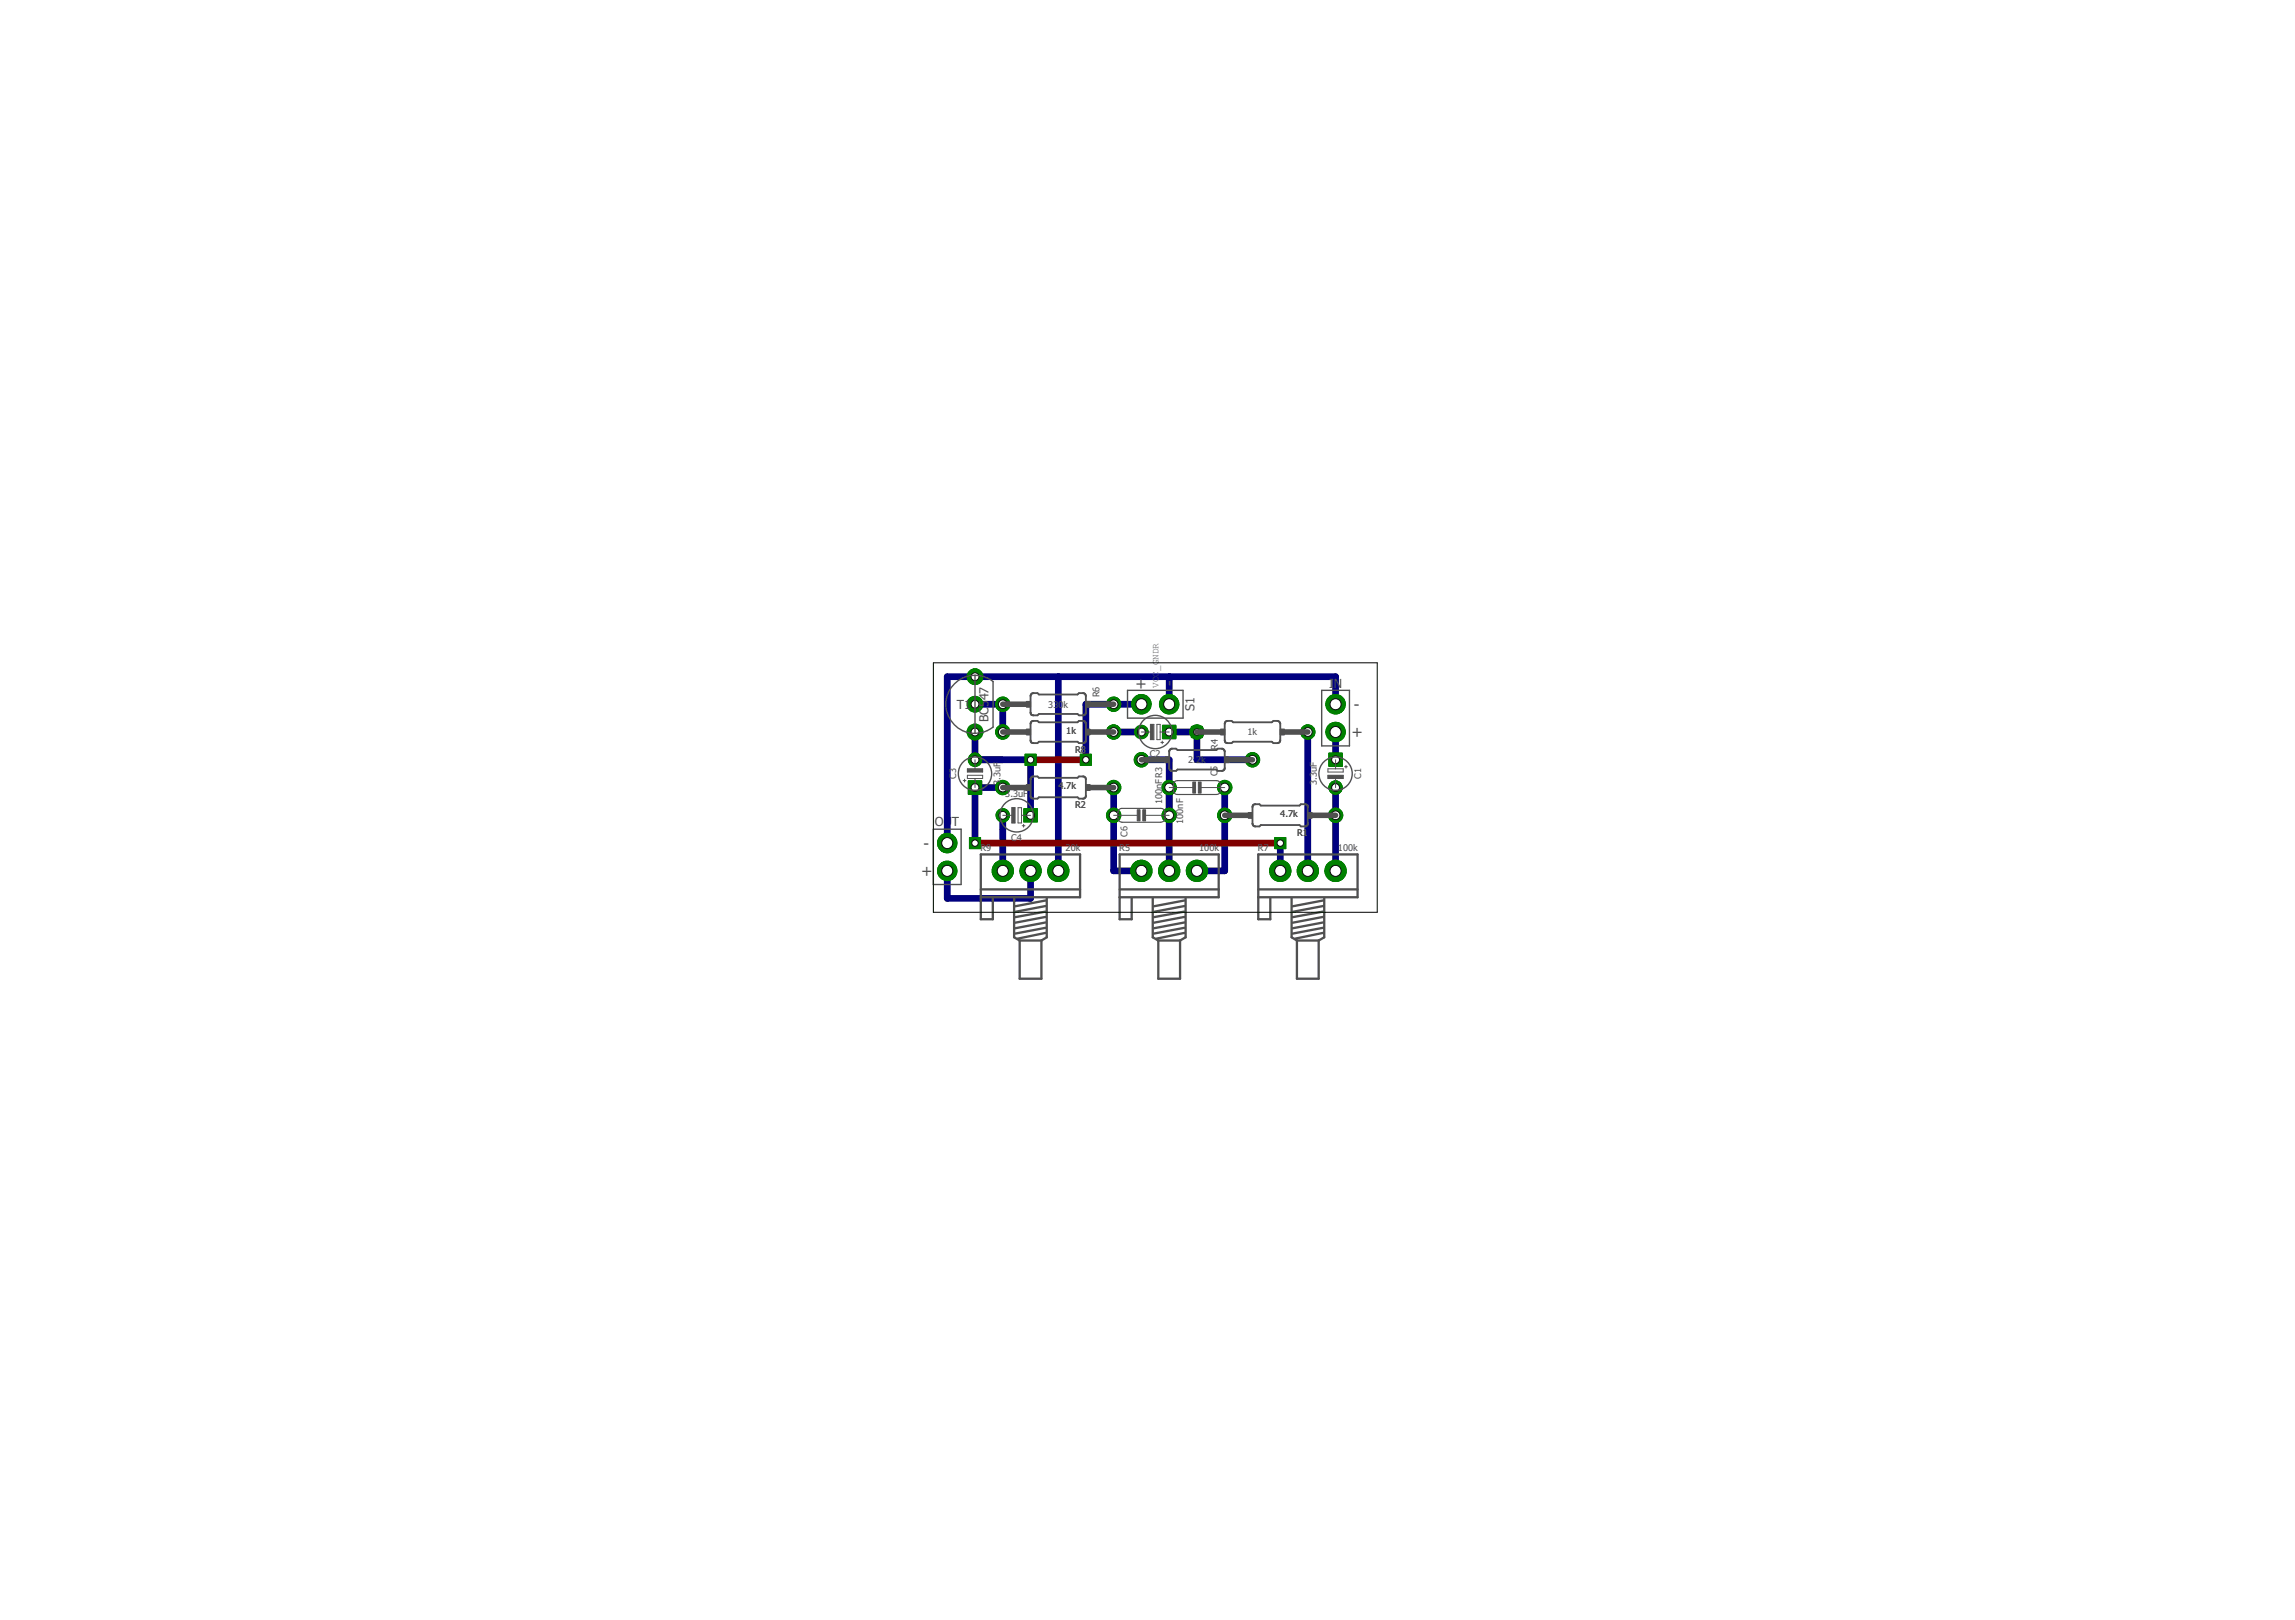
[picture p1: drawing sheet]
<svg xmlns="http://www.w3.org/2000/svg" width="210mm" height="148mm" viewBox="0 0 210 148" stroke-linecap="round" stroke-linejoin="round" font-family="sans-serif">
<defs><g id="words">
<g font-size="1.4" fill="#505050">
<text x="103.9" y="63">+</text>
<text x="107.4" y="62.8" transform="rotate(-90 107.4 62.8)">-</text>
<text x="123.8" y="64.9">-</text>
<text x="124.6" y="67.5" transform="rotate(-90 124.6 67.5)">+</text>
<text x="84.5" y="77.6">-</text>
<text x="85.2" y="80.2" transform="rotate(-90 85.2 80.2)">+</text>
</g>
<g font-size="1.1" fill="#505050">
<text x="87.5" y="64.8">T1</text>
<text x="109.3" y="65" transform="rotate(-90 109.3 65)">S1</text>
<text x="121.6" y="62.9">IN</text>
<text x="90.4" y="66" transform="rotate(-90 90.4 66)">BC547</text>
<text x="85.5" y="75.6">OUT</text>
</g>
<g font-size=".8" fill="#505050">
<text x="95.9" y="64.7">33</text>
<text x="96.8" y="64.7">0k</text>
<text x="100.6" y="63.8" transform="rotate(-90 100.6 63.8)">R6</text>
<text x="106" y="62.9" transform="rotate(-90 106 62.9)">VC</text>
<text x="106" y="61.9" transform="rotate(-90 106 61.9)">C_GNDR</text>
<text x="87.5" y="71.2" transform="rotate(-90 87.5 71.2)">C3</text>
<text x="91.5" y="71.8" transform="rotate(-90 91.5 71.8)">3.3uF</text>
<text x="97.5" y="67.1">1k</text>
<text x="98.3" y="68.9">R8</text>
<text x="105.2" y="69.3">C2</text>
<text x="108.7" y="69.8">2.2k</text>
<text x="111.4" y="71" transform="rotate(-90 111.4 71)">C5</text>
<text x="111.4" y="68.6" transform="rotate(-90 111.4 68.6)">R4</text>
<text x="114.1" y="67.3">1k</text>
<text x="120.4" y="71.8" transform="rotate(-90 120.4 71.8)">3.3uF</text>
<text x="124.5" y="71.2" transform="rotate(-90 124.5 71.2)">C1</text>
<text x="89.7" y="77.9">R9</text>
<text x="91.9" y="72.9">3.3uF</text>
<text x="92.5" y="76.9">C4</text>
<text x="96.8" y="72.2">4.7k</text>
<text x="97.5" y="77.9">20k</text>
<text x="98.3" y="73.9">R2</text>
<text x="102.4" y="77.9">R5</text>
<text x="103.1" y="76.6" transform="rotate(-90 103.1 76.6)">C6</text>
<text x="106.3" y="73.6" transform="rotate(-90 106.3 73.6)">100nFR3</text>
<text x="108.2" y="75.4" transform="rotate(-90 108.2 75.4)">100nF</text>
<text x="109.7" y="77.9">100k</text>
<text x="115.1" y="77.9">R7</text>
<text x="117.1" y="74.7">4.7k</text>
<text x="118.6" y="76.5">R1</text>
<text x="122.4" y="77.9">100k</text>
</g>
</g></defs>
<g fill="none" stroke="#000080" stroke-width=".61">
<path d="M86.6 79.7v2.5h7.7v-2.5M89.2 67v2.5h5.1v5.1M89.2 64.4h2.5v2.6M91.7 72h-2.5v5.1M91.7 74.6v5.1M96.8 61.9v17.8M101.9 72v7.7h2.5M101.9 67h2.5M104.4 69.5h2.5v10.2M104.4 64.4h-5.1v5.1M106.9 61.9v2.5M106.9 67h2.6v2.5h5.1"/>
<path d="M112 72v7.7h-2.5M117.1 77.1v2.6M119.6 67v12.7M122.2 64.4v-2.5h-35.6v15.2M122.2 67v2.5M122.2 72v7.7"/>
</g>
<circle cx="122.2" cy="72" r=".61" fill="#008000" stroke="#008000" stroke-width=".09"/>
<circle cx="122.2" cy="72" r=".36" fill="#fff" stroke="#000" stroke-width=".09"/>
<path d="M121.5 68.9h1.3v1.2h-1.3z" fill="#008000" stroke="#008000" stroke-width=".09"/>
<circle cx="122.2" cy="69.5" r=".36" fill="#fff" stroke="#000" stroke-width=".09"/>
<circle cx="104.4" cy="67" r=".61" fill="#008000" stroke="#008000" stroke-width=".09"/>
<circle cx="104.4" cy="67" r=".36" fill="#fff" stroke="#000" stroke-width=".09"/>
<path d="M106.3 66.3h1.2v1.3h-1.2z" fill="#008000" stroke="#008000" stroke-width=".09"/>
<circle cx="106.9" cy="67" r=".36" fill="#fff" stroke="#000" stroke-width=".09"/>
<circle cx="89.2" cy="69.5" r=".61" fill="#008000" stroke="#008000" stroke-width=".09"/>
<circle cx="89.2" cy="69.5" r=".36" fill="#fff" stroke="#000" stroke-width=".09"/>
<path d="M88.6 71.4h1.2v1.2h-1.2z" fill="#008000" stroke="#008000" stroke-width=".09"/>
<circle cx="89.2" cy="72" r=".36" fill="#fff" stroke="#000" stroke-width=".09"/>
<circle cx="91.7" cy="74.6" r=".61" fill="#008000" stroke="#008000" stroke-width=".09"/>
<circle cx="91.7" cy="74.6" r=".36" fill="#fff" stroke="#000" stroke-width=".09"/>
<path d="M93.6 74h1.3v1.2h-1.3z" fill="#008000" stroke="#008000" stroke-width=".09"/>
<circle cx="94.3" cy="74.6" r=".36" fill="#fff" stroke="#000" stroke-width=".09"/>
<circle cx="106.9" cy="72" r=".66" fill="#008000" stroke="#008000" stroke-width=".09"/>
<circle cx="106.9" cy="72" r=".4" fill="#fff" stroke="#000" stroke-width=".09"/>
<circle cx="112" cy="72" r=".66" fill="#008000" stroke="#008000" stroke-width=".09"/>
<circle cx="112" cy="72" r=".4" fill="#fff" stroke="#000" stroke-width=".09"/>
<circle cx="106.9" cy="74.6" r=".66" fill="#008000" stroke="#008000" stroke-width=".09"/>
<circle cx="106.9" cy="74.6" r=".4" fill="#fff" stroke="#000" stroke-width=".09"/>
<circle cx="101.9" cy="74.6" r=".66" fill="#008000" stroke="#008000" stroke-width=".09"/>
<circle cx="101.9" cy="74.6" r=".4" fill="#fff" stroke="#000" stroke-width=".09"/>
<circle cx="122.2" cy="64.4" r=".89" fill="#008000" stroke="#008000" stroke-width=".09"/>
<circle cx="122.2" cy="64.4" r=".51" fill="#fff" stroke="#000" stroke-width=".09"/>
<circle cx="122.2" cy="67" r=".89" fill="#008000" stroke="#008000" stroke-width=".09"/>
<circle cx="122.2" cy="67" r=".51" fill="#fff" stroke="#000" stroke-width=".09"/>
<circle cx="86.6" cy="77.1" r=".89" fill="#008000" stroke="#008000" stroke-width=".09"/>
<circle cx="86.6" cy="77.1" r=".51" fill="#fff" stroke="#000" stroke-width=".09"/>
<circle cx="86.6" cy="79.7" r=".89" fill="#008000" stroke="#008000" stroke-width=".09"/>
<circle cx="86.6" cy="79.7" r=".51" fill="#fff" stroke="#000" stroke-width=".09"/>
<circle cx="122.2" cy="74.6" r=".66" fill="#008000" stroke="#008000" stroke-width=".09"/>
<circle cx="122.2" cy="74.6" r=".4" fill="#fff" stroke="#000" stroke-width=".09"/>
<circle cx="112" cy="74.6" r=".66" fill="#008000" stroke="#008000" stroke-width=".09"/>
<circle cx="112" cy="74.6" r=".4" fill="#fff" stroke="#000" stroke-width=".09"/>
<circle cx="101.9" cy="72" r=".66" fill="#008000" stroke="#008000" stroke-width=".09"/>
<circle cx="101.9" cy="72" r=".4" fill="#fff" stroke="#000" stroke-width=".09"/>
<circle cx="91.7" cy="72" r=".66" fill="#008000" stroke="#008000" stroke-width=".09"/>
<circle cx="91.7" cy="72" r=".4" fill="#fff" stroke="#000" stroke-width=".09"/>
<circle cx="104.4" cy="69.5" r=".66" fill="#008000" stroke="#008000" stroke-width=".09"/>
<circle cx="104.4" cy="69.5" r=".4" fill="#fff" stroke="#000" stroke-width=".09"/>
<circle cx="114.6" cy="69.5" r=".66" fill="#008000" stroke="#008000" stroke-width=".09"/>
<circle cx="114.6" cy="69.5" r=".4" fill="#fff" stroke="#000" stroke-width=".09"/>
<circle cx="109.5" cy="67" r=".66" fill="#008000" stroke="#008000" stroke-width=".09"/>
<circle cx="109.5" cy="67" r=".4" fill="#fff" stroke="#000" stroke-width=".09"/>
<circle cx="119.6" cy="67" r=".66" fill="#008000" stroke="#008000" stroke-width=".09"/>
<circle cx="119.6" cy="67" r=".4" fill="#fff" stroke="#000" stroke-width=".09"/>
<circle cx="104.4" cy="79.7" r=".97" fill="#008000" stroke="#008000" stroke-width=".09"/>
<circle cx="104.4" cy="79.7" r=".51" fill="#fff" stroke="#000" stroke-width=".09"/>
<circle cx="106.9" cy="79.7" r=".97" fill="#008000" stroke="#008000" stroke-width=".09"/>
<circle cx="106.9" cy="79.7" r=".51" fill="#fff" stroke="#000" stroke-width=".09"/>
<circle cx="109.5" cy="79.7" r=".97" fill="#008000" stroke="#008000" stroke-width=".09"/>
<circle cx="109.5" cy="79.7" r=".51" fill="#fff" stroke="#000" stroke-width=".09"/>
<circle cx="101.9" cy="64.4" r=".66" fill="#008000" stroke="#008000" stroke-width=".09"/>
<circle cx="101.9" cy="64.4" r=".4" fill="#fff" stroke="#000" stroke-width=".09"/>
<circle cx="91.7" cy="64.4" r=".66" fill="#008000" stroke="#008000" stroke-width=".09"/>
<circle cx="91.7" cy="64.4" r=".4" fill="#fff" stroke="#000" stroke-width=".09"/>
<circle cx="117.1" cy="79.7" r=".97" fill="#008000" stroke="#008000" stroke-width=".09"/>
<circle cx="117.1" cy="79.7" r=".51" fill="#fff" stroke="#000" stroke-width=".09"/>
<circle cx="119.6" cy="79.7" r=".97" fill="#008000" stroke="#008000" stroke-width=".09"/>
<circle cx="119.6" cy="79.7" r=".51" fill="#fff" stroke="#000" stroke-width=".09"/>
<circle cx="122.2" cy="79.7" r=".97" fill="#008000" stroke="#008000" stroke-width=".09"/>
<circle cx="122.2" cy="79.7" r=".51" fill="#fff" stroke="#000" stroke-width=".09"/>
<circle cx="101.9" cy="67" r=".66" fill="#008000" stroke="#008000" stroke-width=".09"/>
<circle cx="101.9" cy="67" r=".4" fill="#fff" stroke="#000" stroke-width=".09"/>
<circle cx="91.7" cy="67" r=".66" fill="#008000" stroke="#008000" stroke-width=".09"/>
<circle cx="91.7" cy="67" r=".4" fill="#fff" stroke="#000" stroke-width=".09"/>
<circle cx="91.7" cy="79.7" r=".97" fill="#008000" stroke="#008000" stroke-width=".09"/>
<circle cx="91.7" cy="79.7" r=".51" fill="#fff" stroke="#000" stroke-width=".09"/>
<circle cx="94.3" cy="79.7" r=".97" fill="#008000" stroke="#008000" stroke-width=".09"/>
<circle cx="94.3" cy="79.7" r=".51" fill="#fff" stroke="#000" stroke-width=".09"/>
<circle cx="96.8" cy="79.7" r=".97" fill="#008000" stroke="#008000" stroke-width=".09"/>
<circle cx="96.8" cy="79.7" r=".51" fill="#fff" stroke="#000" stroke-width=".09"/>
<circle cx="106.9" cy="64.4" r=".89" fill="#008000" stroke="#008000" stroke-width=".09"/>
<circle cx="106.9" cy="64.4" r=".51" fill="#fff" stroke="#000" stroke-width=".09"/>
<circle cx="104.4" cy="64.4" r=".89" fill="#008000" stroke="#008000" stroke-width=".09"/>
<circle cx="104.4" cy="64.4" r=".51" fill="#fff" stroke="#000" stroke-width=".09"/>
<circle cx="89.2" cy="67" r=".72" fill="#008000" stroke="#008000" stroke-width=".09"/>
<circle cx="89.2" cy="67" r=".36" fill="#fff" stroke="#000" stroke-width=".09"/>
<circle cx="89.2" cy="61.9" r=".72" fill="#008000" stroke="#008000" stroke-width=".09"/>
<circle cx="89.2" cy="61.9" r=".36" fill="#fff" stroke="#000" stroke-width=".09"/>
<circle cx="89.2" cy="64.4" r=".72" fill="#008000" stroke="#008000" stroke-width=".09"/>
<circle cx="89.2" cy="64.4" r=".36" fill="#fff" stroke="#000" stroke-width=".09"/>
<path d="M109 66.4h1v1.1h-1z" fill="#008000" stroke="#008000" stroke-width=".09"/>
<circle cx="109.5" cy="67" r=".3" fill="#fff" stroke="#000" stroke-width=".09"/>
<path d="M88.7 76.6h1v1h-1z" fill="#008000" stroke="#008000" stroke-width=".09"/>
<circle cx="89.2" cy="77.1" r=".3" fill="#fff" stroke="#000" stroke-width=".09"/>
<path d="M116.6 76.6h1v1h-1z" fill="#008000" stroke="#008000" stroke-width=".09"/>
<circle cx="117.1" cy="77.1" r=".3" fill="#fff" stroke="#000" stroke-width=".09"/>
<path d="M98.8 69h1v1h-1z" fill="#008000" stroke="#008000" stroke-width=".09"/>
<circle cx="99.3" cy="69.5" r=".3" fill="#fff" stroke="#000" stroke-width=".09"/>
<path d="M93.7 69h1.1v1h-1.1z" fill="#008000" stroke="#008000" stroke-width=".09"/>
<circle cx="94.3" cy="69.5" r=".3" fill="#fff" stroke="#000" stroke-width=".09"/>
<path d="M89.2 77.1h27.9M94.3 69.5h5" fill="none" stroke="#800000" stroke-width=".61"/>
<circle cx="122.2" cy="72" r=".61" fill="#008000" stroke="#008000" stroke-width=".09"/>
<circle cx="122.2" cy="72" r=".36" fill="#fff" stroke="#000" stroke-width=".09"/>
<path d="M121.5 68.9h1.3v1.2h-1.3z" fill="#008000" stroke="#008000" stroke-width=".09"/>
<circle cx="122.2" cy="69.5" r=".36" fill="#fff" stroke="#000" stroke-width=".09"/>
<circle cx="104.4" cy="67" r=".61" fill="#008000" stroke="#008000" stroke-width=".09"/>
<circle cx="104.4" cy="67" r=".36" fill="#fff" stroke="#000" stroke-width=".09"/>
<path d="M106.3 66.3h1.2v1.3h-1.2z" fill="#008000" stroke="#008000" stroke-width=".09"/>
<circle cx="106.9" cy="67" r=".36" fill="#fff" stroke="#000" stroke-width=".09"/>
<circle cx="89.2" cy="69.5" r=".61" fill="#008000" stroke="#008000" stroke-width=".09"/>
<circle cx="89.2" cy="69.5" r=".36" fill="#fff" stroke="#000" stroke-width=".09"/>
<path d="M88.6 71.4h1.2v1.2h-1.2z" fill="#008000" stroke="#008000" stroke-width=".09"/>
<circle cx="89.2" cy="72" r=".36" fill="#fff" stroke="#000" stroke-width=".09"/>
<circle cx="91.7" cy="74.6" r=".61" fill="#008000" stroke="#008000" stroke-width=".09"/>
<circle cx="91.7" cy="74.6" r=".36" fill="#fff" stroke="#000" stroke-width=".09"/>
<path d="M93.6 74h1.3v1.2h-1.3z" fill="#008000" stroke="#008000" stroke-width=".09"/>
<circle cx="94.3" cy="74.6" r=".36" fill="#fff" stroke="#000" stroke-width=".09"/>
<circle cx="106.9" cy="72" r=".66" fill="#008000" stroke="#008000" stroke-width=".09"/>
<circle cx="106.9" cy="72" r=".4" fill="#fff" stroke="#000" stroke-width=".09"/>
<circle cx="112" cy="72" r=".66" fill="#008000" stroke="#008000" stroke-width=".09"/>
<circle cx="112" cy="72" r=".4" fill="#fff" stroke="#000" stroke-width=".09"/>
<circle cx="106.9" cy="74.6" r=".66" fill="#008000" stroke="#008000" stroke-width=".09"/>
<circle cx="106.9" cy="74.6" r=".4" fill="#fff" stroke="#000" stroke-width=".09"/>
<circle cx="101.9" cy="74.6" r=".66" fill="#008000" stroke="#008000" stroke-width=".09"/>
<circle cx="101.9" cy="74.6" r=".4" fill="#fff" stroke="#000" stroke-width=".09"/>
<circle cx="122.2" cy="64.4" r=".89" fill="#008000" stroke="#008000" stroke-width=".09"/>
<circle cx="122.2" cy="64.4" r=".51" fill="#fff" stroke="#000" stroke-width=".09"/>
<circle cx="122.2" cy="67" r=".89" fill="#008000" stroke="#008000" stroke-width=".09"/>
<circle cx="122.2" cy="67" r=".51" fill="#fff" stroke="#000" stroke-width=".09"/>
<circle cx="86.6" cy="77.1" r=".89" fill="#008000" stroke="#008000" stroke-width=".09"/>
<circle cx="86.6" cy="77.1" r=".51" fill="#fff" stroke="#000" stroke-width=".09"/>
<circle cx="86.6" cy="79.7" r=".89" fill="#008000" stroke="#008000" stroke-width=".09"/>
<circle cx="86.6" cy="79.7" r=".51" fill="#fff" stroke="#000" stroke-width=".09"/>
<circle cx="122.2" cy="74.6" r=".66" fill="#008000" stroke="#008000" stroke-width=".09"/>
<circle cx="122.2" cy="74.6" r=".4" fill="#fff" stroke="#000" stroke-width=".09"/>
<circle cx="112" cy="74.6" r=".66" fill="#008000" stroke="#008000" stroke-width=".09"/>
<circle cx="112" cy="74.6" r=".4" fill="#fff" stroke="#000" stroke-width=".09"/>
<circle cx="101.9" cy="72" r=".66" fill="#008000" stroke="#008000" stroke-width=".09"/>
<circle cx="101.9" cy="72" r=".4" fill="#fff" stroke="#000" stroke-width=".09"/>
<circle cx="91.7" cy="72" r=".66" fill="#008000" stroke="#008000" stroke-width=".09"/>
<circle cx="91.7" cy="72" r=".4" fill="#fff" stroke="#000" stroke-width=".09"/>
<circle cx="104.4" cy="69.5" r=".66" fill="#008000" stroke="#008000" stroke-width=".09"/>
<circle cx="104.4" cy="69.5" r=".4" fill="#fff" stroke="#000" stroke-width=".09"/>
<circle cx="114.6" cy="69.5" r=".66" fill="#008000" stroke="#008000" stroke-width=".09"/>
<circle cx="114.6" cy="69.5" r=".4" fill="#fff" stroke="#000" stroke-width=".09"/>
<circle cx="109.5" cy="67" r=".66" fill="#008000" stroke="#008000" stroke-width=".09"/>
<circle cx="109.5" cy="67" r=".4" fill="#fff" stroke="#000" stroke-width=".09"/>
<circle cx="119.6" cy="67" r=".66" fill="#008000" stroke="#008000" stroke-width=".09"/>
<circle cx="119.6" cy="67" r=".4" fill="#fff" stroke="#000" stroke-width=".09"/>
<circle cx="104.4" cy="79.7" r=".97" fill="#008000" stroke="#008000" stroke-width=".09"/>
<circle cx="104.4" cy="79.7" r=".51" fill="#fff" stroke="#000" stroke-width=".09"/>
<circle cx="106.9" cy="79.7" r=".97" fill="#008000" stroke="#008000" stroke-width=".09"/>
<circle cx="106.9" cy="79.7" r=".51" fill="#fff" stroke="#000" stroke-width=".09"/>
<circle cx="109.5" cy="79.7" r=".97" fill="#008000" stroke="#008000" stroke-width=".09"/>
<circle cx="109.5" cy="79.7" r=".51" fill="#fff" stroke="#000" stroke-width=".09"/>
<circle cx="101.9" cy="64.4" r=".66" fill="#008000" stroke="#008000" stroke-width=".09"/>
<circle cx="101.9" cy="64.4" r=".4" fill="#fff" stroke="#000" stroke-width=".09"/>
<circle cx="91.7" cy="64.4" r=".66" fill="#008000" stroke="#008000" stroke-width=".09"/>
<circle cx="91.7" cy="64.4" r=".4" fill="#fff" stroke="#000" stroke-width=".09"/>
<circle cx="117.1" cy="79.7" r=".97" fill="#008000" stroke="#008000" stroke-width=".09"/>
<circle cx="117.1" cy="79.7" r=".51" fill="#fff" stroke="#000" stroke-width=".09"/>
<circle cx="119.6" cy="79.7" r=".97" fill="#008000" stroke="#008000" stroke-width=".09"/>
<circle cx="119.6" cy="79.7" r=".51" fill="#fff" stroke="#000" stroke-width=".09"/>
<circle cx="122.2" cy="79.7" r=".97" fill="#008000" stroke="#008000" stroke-width=".09"/>
<circle cx="122.2" cy="79.7" r=".51" fill="#fff" stroke="#000" stroke-width=".09"/>
<circle cx="101.9" cy="67" r=".66" fill="#008000" stroke="#008000" stroke-width=".09"/>
<circle cx="101.9" cy="67" r=".4" fill="#fff" stroke="#000" stroke-width=".09"/>
<circle cx="91.7" cy="67" r=".66" fill="#008000" stroke="#008000" stroke-width=".09"/>
<circle cx="91.7" cy="67" r=".4" fill="#fff" stroke="#000" stroke-width=".09"/>
<circle cx="91.7" cy="79.7" r=".97" fill="#008000" stroke="#008000" stroke-width=".09"/>
<circle cx="91.7" cy="79.7" r=".51" fill="#fff" stroke="#000" stroke-width=".09"/>
<circle cx="94.3" cy="79.7" r=".97" fill="#008000" stroke="#008000" stroke-width=".09"/>
<circle cx="94.3" cy="79.7" r=".51" fill="#fff" stroke="#000" stroke-width=".09"/>
<circle cx="96.8" cy="79.7" r=".97" fill="#008000" stroke="#008000" stroke-width=".09"/>
<circle cx="96.8" cy="79.7" r=".51" fill="#fff" stroke="#000" stroke-width=".09"/>
<circle cx="106.9" cy="64.4" r=".89" fill="#008000" stroke="#008000" stroke-width=".09"/>
<circle cx="106.9" cy="64.4" r=".51" fill="#fff" stroke="#000" stroke-width=".09"/>
<circle cx="104.4" cy="64.4" r=".89" fill="#008000" stroke="#008000" stroke-width=".09"/>
<circle cx="104.4" cy="64.4" r=".51" fill="#fff" stroke="#000" stroke-width=".09"/>
<circle cx="89.2" cy="67" r=".72" fill="#008000" stroke="#008000" stroke-width=".09"/>
<circle cx="89.2" cy="67" r=".36" fill="#fff" stroke="#000" stroke-width=".09"/>
<circle cx="89.2" cy="61.9" r=".72" fill="#008000" stroke="#008000" stroke-width=".09"/>
<circle cx="89.2" cy="61.9" r=".36" fill="#fff" stroke="#000" stroke-width=".09"/>
<circle cx="89.2" cy="64.4" r=".72" fill="#008000" stroke="#008000" stroke-width=".09"/>
<circle cx="89.2" cy="64.4" r=".36" fill="#fff" stroke="#000" stroke-width=".09"/>
<path d="M109 66.4h1v1.1h-1z" fill="#008000" stroke="#008000" stroke-width=".09"/>
<circle cx="109.5" cy="67" r=".3" fill="#fff" stroke="#000" stroke-width=".09"/>
<path d="M88.7 76.6h1v1h-1z" fill="#008000" stroke="#008000" stroke-width=".09"/>
<circle cx="89.2" cy="77.1" r=".3" fill="#fff" stroke="#000" stroke-width=".09"/>
<path d="M116.6 76.6h1v1h-1z" fill="#008000" stroke="#008000" stroke-width=".09"/>
<circle cx="117.1" cy="77.1" r=".3" fill="#fff" stroke="#000" stroke-width=".09"/>
<path d="M98.8 69h1v1h-1z" fill="#008000" stroke="#008000" stroke-width=".09"/>
<circle cx="99.3" cy="69.5" r=".3" fill="#fff" stroke="#000" stroke-width=".09"/>
<path d="M93.7 69h1.1v1h-1.1z" fill="#008000" stroke="#008000" stroke-width=".09"/>
<circle cx="94.3" cy="69.5" r=".3" fill="#fff" stroke="#000" stroke-width=".09"/>
<g fill="none" stroke="#505050" stroke-width=".09">
<path d="M88.1 71.4h.2M88.2 71.3v.2M88.5 70.3h1.4v.3h-1.4zM88.5 70.9h1.4v.3h-1.4zM89.2 69.5v.8M89.2 71.2v.8M91.7 74.6h.8M92.5 73.9h.3v1.4h-.3zM93.1 73.9h.3v1.4h-.3zM93.4 74.6h.9M93.5 75.5h.2M93.6 75.4v.2"/>
<path d="M101.9 74.6h2.1M104.4 67h.8M104.8 74.6h2.1M105.2 66.3h.3v1.3h-.3zM105.8 66.3h.3v1.3h-.3zM106.1 67h.8M106.2 67.9h.2M106.3 67.8v.2M106.9 72h2.2M109.9 72h2.1M121.5 70.3h1.4v.3h-1.4zM121.5 70.9h1.4v.3h-1.4z"/>
<path d="M122.2 69.5v.8M122.2 71.2v.8M123 70.1h.2M123.1 70v.3"/>
</g>
<g fill="none" stroke="#505050" stroke-width=".13">
<path d="M85.4 75.8h2.5v5.1h-2.5zM89.2 61.8a2.66 2.66 0 0 0-2.7 2.6 2.66 2.66 0 0 0 2.7 2.7M89.2 61.8l.7 .1 .4 .1M89.2 61.8v5.3M90.3 62l.5 .3v4.2a2.8 2.8 0 0 1-1.6 .6M103.1 63.1h5.1v2.6h-5.1zM120.9 63.1h2.5v5.1h-2.5z"/>
<circle cx="89.2" cy="70.8" r="1.52"/>
<circle cx="93" cy="74.6" r="1.52"/>
<circle cx="105.7" cy="67" r="1.52"/>
<circle cx="122.2" cy="70.8" r="1.52"/>
</g>
<g fill="#505050" stroke="#505050" stroke-width=".09">
<path d="M121.5 71h1.3v.2h-1.3z"/>
<path d="M105.3 66.3h.2v1.3h-.2z"/>
<path d="M88.5 70.4h1.4v.2h-1.4z"/>
<path d="M92.6 73.9h.2v1.3h-.2z"/>
<path d="M109.1 71.5h.2v1h-.2z"/>
<path d="M109.6 71.5h.3v1h-.3z"/>
<path d="M104.5 74.1h.3v1h-.3z"/>
<path d="M104 74.1h.3v1h-.3z"/>
<path d="M114.2 74.3h.4v.5h-.4z"/>
<path d="M119.6 74.3h.4v.5h-.4z"/>
<path d="M93.9 71.8h.4v.5h-.4z"/>
<path d="M99.3 71.8h.4v.5h-.4z"/>
<path d="M112 69.2h.4v.5h-.4z"/>
<path d="M106.6 69.2h.3v.5h-.3z"/>
<path d="M117.1 66.7h.4v.5h-.4z"/>
<path d="M111.6 66.7h.4v.5h-.4z"/>
<path d="M93.9 64.2h.4v.5h-.4z"/>
<path d="M99.3 64.2h.4v.5h-.4z"/>
<path d="M93.9 66.7h.4v.5h-.4z"/>
<path d="M99.3 66.7h.4v.5h-.4z"/>
</g>
<path d="M102.4 74l.2-.1h3.6a.36 .36 0 0 1 .4 .4v.5a.36 .36 0 0 1-.4 .4h-3.6a.4 .4 0 0 1-.4-.4v-.5zM107.4 71.5l.3-.1h3.6a.36 .36 0 0 1 .3 .4v.5a.36 .36 0 0 1-.3 .4h-3.6a.36 .36 0 0 1-.4-.4v-.5z" fill="none" stroke="#505050" stroke-width=".11"/>
<path d="M94.3 71.1l.6-.1 .1 .1h3.6l.1-.1h.5l.1 .3v1.6l-.2 .1h-.4l-.1-.1h-3.6l-.1 .1h-.5l-.1-.2zM94.3 63.5l.6-.1 .1 .1h3.6l.1-.1h.5l.1 .2v1.8a.65 .65 0 0 1-.7-.1h-3.6a.65 .65 0 0 1-.7 .1v-.2zM94.3 66l.6-.1 .1 .2h3.6l.1-.2 .5 .1 .1 .2v1.7a.65 .65 0 0 1-.7-.1h-3.6a.65 .65 0 0 1-.7 .1v-.2zM107 68.6l.6-.1 .1 .1h3.6l.1-.1h.4l.2 .2v1.7l-.2 .1h-.4l-.1-.1h-3.6l-.1 .1h-.5l-.2-.2v-1.6zM112.1 66l.5-.1 .2 .2h3.5l.2-.2h.3l.3 .2v1.6l-.2 .2-.4 .1-.2-.2h-3.5a.65 .65 0 0 1-.7 .1l-.1-.2zM114.6 73.6a.65 .65 0 0 1 .7 .1h3.6a.65 .65 0 0 1 .6-.1l.1 .1v1.7l-.2 .2h-.4l-.1-.1h-3.6l-.1 .1h-.5l-.1-.3z" fill="none" stroke="#505050" stroke-width=".17"/>
<g fill="none" stroke="#505050" stroke-width=".21">
<path d="M89.7 82.1h9.1v-4h-9.1v6h1.1v-1.9M89.7 81.3h9.1M92.8 82.2v3.5l.5 .3M93.3 86h1.9M93.3 86v3.5h1.9v-3.5M95.6 84.9l-2.7 .5M95.6 84.4l-2.7 .5M95.6 83.9l-2.7 .5M95.6 83.4l-2.7 .5M95.6 82.9l-2.7 .5M95.6 82.4l-2.7 .5M95.6 85.3l-2.5 .6"/>
<path d="M95.7 82.2v3.5l-.5 .3M102.4 82.1h9.1v-4h-9.1v6h1.1v-1.9M102.4 81.3h9.1M105.4 82.2v3.5l.5 .3M105.9 86v3.5h2v-3.5M105.9 86h2M108.3 84.9l-2.8 .5M108.3 84.4l-2.8 .5M108.3 83.9l-2.8 .5M108.3 83.4l-2.8 .5M108.3 82.9l-2.8 .5M108.3 82.4l-2.8 .5"/>
<path d="M108.3 85.3l-2.5 .6M108.4 82.2v3.5l-.5 .3M115.1 82.1h9.1v-4h-9.1v6h1.1v-1.9M115.1 81.3h9.1M118.1 82.2v3.5l.5 .3M118.6 86h2M118.6 86v3.5h2v-3.5M121 84.9l-2.8 .5M121 84.4l-2.8 .5M121 83.9l-2.8 .5M121 83.4l-2.8 .5M121 82.9l-2.8 .5"/>
<path d="M121 82.4l-2.8 .5M121 85.3l-2.6 .6M121.1 82.2v3.5l-.5 .3"/>
</g>
<path d="M91.7 72h2.2M91.7 67h2.2M91.7 64.4h2.2M99.7 72h2.2M99.7 67h2.2M99.7 64.4h2.2M104.4 69.5h2.2M109.5 67h2.1M112 74.6h2.2M112.4 69.5h2.2M117.5 67h2.1M120 74.6h2.2" fill="none" stroke="#505050" stroke-width=".51"/>
<path d="M85.4 60.6h40.6v22.8h-40.6z" fill="none" stroke="#000" stroke-width=".09"/>
<use href="#words"/>
</svg>
